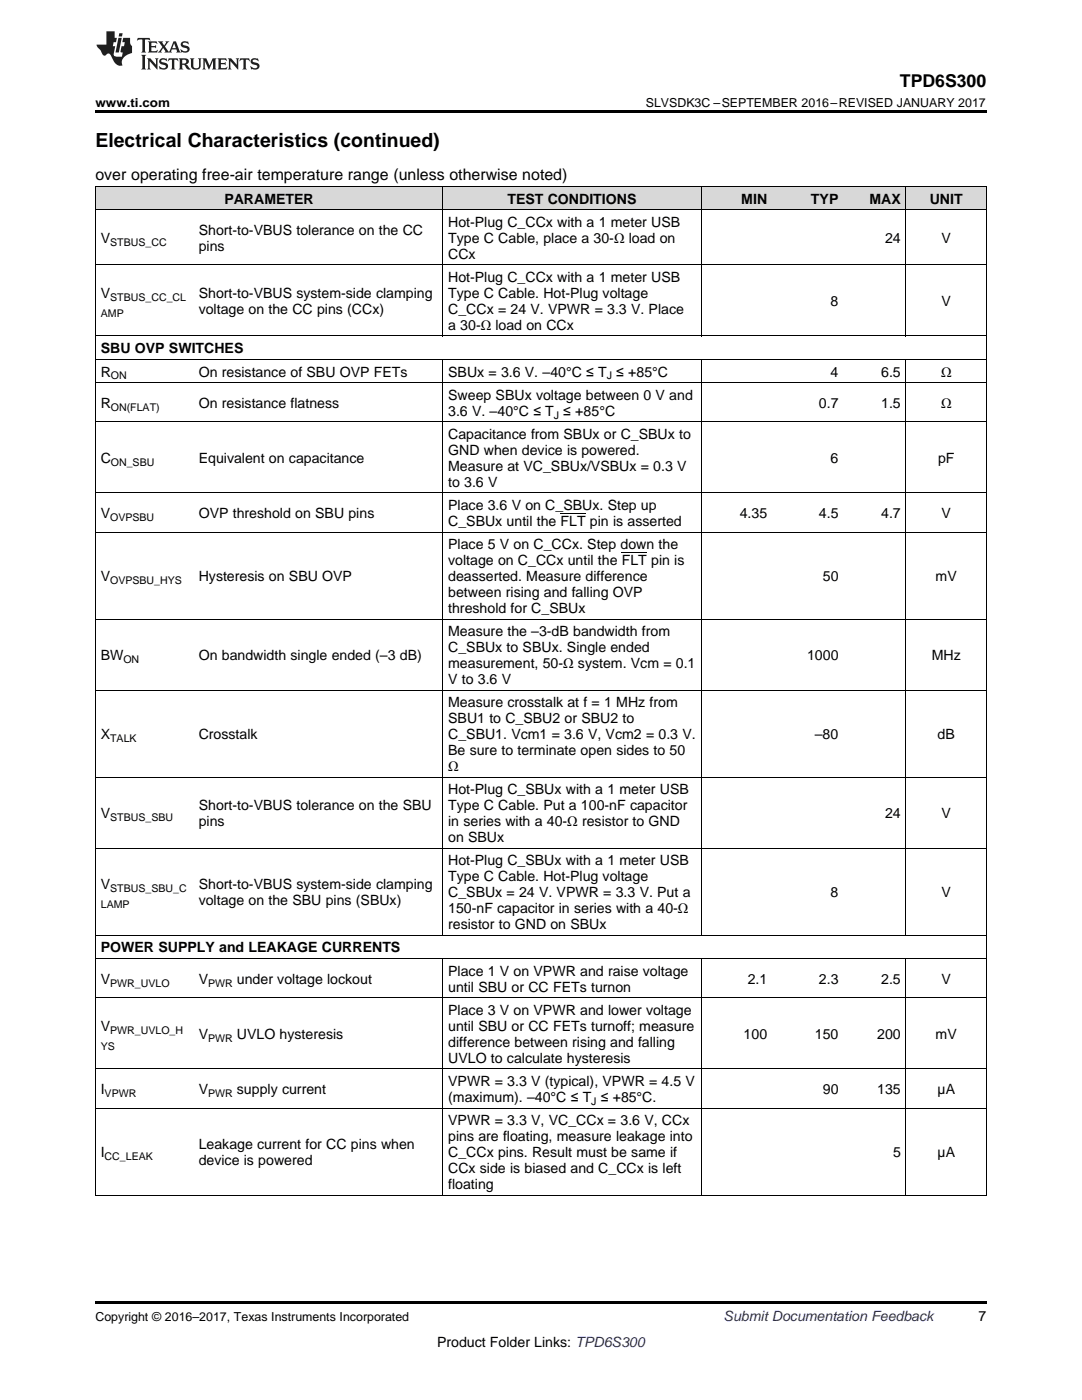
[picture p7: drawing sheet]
<svg xmlns="http://www.w3.org/2000/svg" width="216mm" height="279mm" viewBox="0 0 216 279" stroke-linecap="round" stroke-linejoin="round" font-family="sans-serif">
<defs><g id="words">
<text font-size="3.9" x="19" y="29.3">Electrical Characteristics (continued)</text>
<text font-size="3.5" x="179.6" y="17.3">TPD6S300</text>
<text font-size="3.2" x="19" y="36">over operating free-air temperature range (unless otherwise noted)</text>
<g font-size="2.8">
<text x="44.8" y="40.6">PARAMETER</text>
<text x="101.2" y="40.6">TEST CONDITIONS</text>
<text x="147.9" y="40.6">MIN</text>
<text x="161.8" y="40.6">TYP</text>
<text x="173.5" y="40.6">MAX</text>
<text x="185.5" y="40.6">UNIT</text>
<text x="39.7" y="46.9">Short-to-VBUS tolerance on the CC</text>
<text x="89.4" y="45.3">Hot-Plug C_CCx with a 1 meter USB</text>
<text x="20.1" y="48.5">V</text>
<text x="39.7" y="50.1">pins</text>
<text x="89.4" y="48.5">Type C Cable, place a 30-Ω load on</text>
<text x="89.4" y="51.6">CCx</text>
<text x="176.6" y="48.5">24</text>
<text x="187.9" y="48.5">V</text>
<text x="20.1" y="59.5">V</text>
<text x="39.7" y="59.5">Short-to-VBUS system-side clamping</text>
<text x="89.4" y="56.3">Hot-Plug C_CCx with a 1 meter USB</text>
<text x="89.4" y="59.5">Type C Cable. Hot-Plug voltage</text>
<text x="39.7" y="62.7">voltage on the CC pins (CCx)</text>
<text x="89.4" y="62.7">C_CCx = 24 V. VPWR = 3.3 V. Place</text>
<text x="89.4" y="65.8">a 30-Ω load on CCx</text>
<text x="165.7" y="61.1">8</text>
<text x="187.9" y="61.1">V</text>
<text x="20.1" y="70.5">SBU OVP SWITCHES</text>
<text x="20.1" y="75.1">R</text>
<text x="39.7" y="75.1">On resistance of SBU OVP FETs</text>
<text x="89.4" y="75.1">SBUx = 3.6 V. –40°C ≤ T ≤ +85°C</text>
<text x="165.7" y="75.1">4</text>
<text x="175.8" y="75.1">6.5</text>
<text x="187.8" y="75.1">Ω</text>
<text x="20.1" y="81.4">R</text>
<text x="39.7" y="81.4">On resistance flatness</text>
<text x="89.4" y="79.8">Sweep SBUx voltage between 0 V and</text>
<text x="89.4" y="83">3.6 V. –40°C ≤ T ≤ +85°C</text>
<text x="163.4" y="81.4">0.7</text>
<text x="175.8" y="81.4">1.5</text>
<text x="187.8" y="81.4">Ω</text>
<text x="89.4" y="87.6">Capacitance from SBUx or C_SBUx to</text>
<text x="20.1" y="92.4">C</text>
<text x="39.7" y="92.4">Equivalent on capacitance</text>
<text x="89.4" y="90.8">GND when device is powered.</text>
<text x="89.4" y="94">Measure at VC_SBUx/VSBUx = 0.3 V</text>
<text x="165.7" y="92.4">6</text>
<text x="187.2" y="92.4">pF</text>
<text x="89.4" y="97.2">to 3.6 V</text>
<text x="89.4" y="101.8">Place 3.6 V on C_SBUx. Step up</text>
<text x="20.1" y="103.4">V</text>
<text x="39.7" y="103.4">OVP threshold on SBU pins</text>
<text x="89.4" y="105">C_SBUx until the FLT pin is asserted</text>
<text x="147.6" y="103.4">4.35</text>
<text x="163.4" y="103.4">4.5</text>
<text x="175.8" y="103.4">4.7</text>
<text x="187.9" y="103.4">V</text>
<text x="89.4" y="109.6">Place 5 V on C_CCx. Step down the</text>
<text x="89.4" y="112.8">voltage on C_CCx until the FLT pin is</text>
<text x="20.1" y="116">V</text>
<text x="39.7" y="116">Hysteresis on SBU OVP</text>
<text x="89.4" y="116">deasserted. Measure difference</text>
<text x="89.4" y="119.2">between rising and falling OVP</text>
<text x="164.2" y="116">50</text>
<text x="186.7" y="116">mV</text>
<text x="89.4" y="122.3">threshold for C_SBUx</text>
<text x="20.1" y="131.8">BW</text>
<text x="39.7" y="131.8">On bandwidth single ended (–3 dB)</text>
<text x="89.4" y="127">Measure the –3-dB bandwidth from</text>
<text x="89.4" y="130.2">C_SBUx to SBUx. Single ended</text>
<text x="161" y="131.8">1000</text>
<text x="185.9" y="131.8">MHz</text>
<text x="89.4" y="133.3">measurement, 50-Ω system. Vcm = 0.1</text>
<text x="89.4" y="136.5">V to 3.6 V</text>
<text x="89.4" y="141.2">Measure crosstalk at f = 1 MHz from</text>
<text x="20.1" y="147.5">X</text>
<text x="39.7" y="147.5">Crosstalk</text>
<text x="89.4" y="144.4">SBU1 to C_SBU2 or SBU2 to</text>
<text x="89.4" y="147.5">C_SBU1. Vcm1 = 3.6 V, Vcm2 = 0.3 V.</text>
<text x="162.6" y="147.5">–80</text>
<text x="187.1" y="147.5">dB</text>
<text x="89.4" y="150.7">Be sure to terminate open sides to 50</text>
<text x="89.4" y="153.9">Ω</text>
<text x="39.7" y="161.7">Short-to-VBUS tolerance on the SBU</text>
<text x="89.4" y="158.5">Hot-Plug C_SBUx with a 1 meter USB</text>
<text x="89.4" y="161.7">Type C Cable. Put a 100-nF capacitor</text>
<text x="20.1" y="163.3">V</text>
<text x="39.7" y="164.9">pins</text>
<text x="89.4" y="164.9">in series with a 40-Ω resistor to GND</text>
<text x="176.6" y="163.3">24</text>
<text x="187.9" y="163.3">V</text>
<text x="89.4" y="168.1">on SBUx</text>
<text x="89.4" y="172.7">Hot-Plug C_SBUx with a 1 meter USB</text>
<text x="20.1" y="177.5">V</text>
<text x="39.7" y="177.5">Short-to-VBUS system-side clamping</text>
<text x="89.4" y="175.9">Type C Cable. Hot-Plug voltage</text>
<text x="89.4" y="179.1">C_SBUx = 24 V. VPWR = 3.3 V. Put a</text>
<text x="165.7" y="179.1">8</text>
<text x="187.9" y="179.1">V</text>
<text x="39.7" y="180.7">voltage on the SBU pins (SBUx)</text>
<text x="89.4" y="182.2">150-nF capacitor in series with a 40-Ω</text>
<text x="89.4" y="185.4">resistor to GND on SBUx</text>
<text x="20.1" y="190.1">POWER SUPPLY and LEAKAGE CURRENTS</text>
<text x="20.1" y="196.3">V</text>
<text x="39.7" y="196.3">V</text>
<text x="47.3" y="196.3">under voltage lockout</text>
<text x="89.4" y="194.7">Place 1 V on VPWR and raise voltage</text>
<text x="89.4" y="197.9">until SBU or CC FETs turnon</text>
<text x="149.2" y="196.3">2.1</text>
<text x="163.4" y="196.3">2.3</text>
<text x="175.8" y="196.3">2.5</text>
<text x="187.9" y="196.3">V</text>
<text x="89.4" y="202.6">Place 3 V on VPWR and lower voltage</text>
<text x="20.1" y="205.7">V</text>
<text x="39.7" y="207.3">V</text>
<text x="47.3" y="207.3">UVLO hysteresis</text>
<text x="89.4" y="205.7">until SBU or CC FETs turnoff; measure</text>
<text x="89.4" y="208.9">difference between rising and falling</text>
<text x="148.4" y="207.3">100</text>
<text x="162.6" y="207.3">150</text>
<text x="175" y="207.3">200</text>
<text x="186.7" y="207.3">mV</text>
<text x="89.4" y="212.1">UVLO to calculate hysteresis</text>
<text x="20.1" y="218.3">I</text>
<text x="39.7" y="218.3">V</text>
<text x="47.3" y="218.3">supply current</text>
<text x="89.4" y="216.7">VPWR = 3.3 V (typical), VPWR = 4.5 V</text>
<text x="89.4" y="219.9">(maximum). –40°C ≤ T ≤ +85°C.</text>
<text x="164.2" y="218.3">90</text>
<text x="175" y="218.3">135</text>
<text x="187.1" y="218.3">µA</text>
<text x="89.4" y="224.6">VPWR = 3.3 V, VC_CCx = 3.6 V, CCx</text>
<text x="89.4" y="227.8">pins are floating, measure leakage into</text>
<text x="20.1" y="230.9">I</text>
<text x="39.7" y="229.3">Leakage current for CC pins when</text>
<text x="39.7" y="232.5">device is powered</text>
<text x="89.4" y="230.9">C_CCx pins. Result must be same if</text>
<text x="178.2" y="230.9">5</text>
<text x="187.1" y="230.9">µA</text>
<text x="89.4" y="234.1">CCx side is biased and C_CCx is left</text>
<text x="89.4" y="237.3">floating</text>
<text x="195.3" y="263.6">7</text>
<text x="87.2" y="268.9">Product Folder Links: TPD6S300</text>
</g>
<text font-size="2.8" fill="#0000c8" x="144.4" y="263.6">Submit Documentation Feedback</text>
<g font-size="2.5">
<text x="19" y="21.4">www.ti.com</text>
<text x="128.9" y="21.4">SLVSDK3C –SEPTEMBER 2016–REVISED JANUARY 2017</text>
<text x="19" y="263.6">Copyright © 2016–2017, Texas Instruments Incorporated</text>
</g>
<g font-size="2.1">
<text x="22" y="49">STBUS_CC</text>
<text x="20.1" y="63.2">AMP</text>
<text x="22" y="60">STBUS_CC_CL</text>
<text x="22.1" y="75.7">ON</text>
<text x="121.1" y="75.7">J</text>
<text x="22.1" y="82">ON(FLAT)</text>
<text x="110.5" y="83.5">J</text>
<text x="22.1" y="93">ON_SBU</text>
<text x="22" y="104">OVPSBU</text>
<text x="22" y="116.6">OVPSBU_HYS</text>
<text x="24.6" y="132.3">ON</text>
<text x="22" y="148.1">TALK</text>
<text x="22" y="163.9">STBUS_SBU</text>
<text x="22" y="178">STBUS_SBU_C</text>
<text x="20.1" y="181.2">LAMP</text>
<text x="22" y="196.9">PWR_UVLO</text>
<text x="41.5" y="196.9">PWR</text>
<text x="20.1" y="209.5">YS</text>
<text x="22" y="206.3">PWR_UVLO_H</text>
<text x="41.5" y="207.9">PWR</text>
<text x="20.9" y="218.9">VPWR</text>
<text x="41.5" y="218.9">PWR</text>
<text x="118" y="220.5">J</text>
<text x="20.9" y="231.5">CC_LEAK</text>
</g>
</g></defs>
<g fill="#d8d8d8">
<path d="M19 37.3h19.6v4.6h-19.6z"/>
<path d="M38.6 37.3h49.8v4.6h-49.8z"/>
<path d="M88.4 37.3h51.5v4.6h-51.5z"/>
<path d="M139.9 37.3h14.3v4.6h-14.3z"/>
<path d="M154.2 37.3h14.2v4.6h-14.2z"/>
<path d="M168.4 37.3h12.4v4.6h-12.4z"/>
<path d="M180.8 37.3h16v4.6h-16z"/>
</g>
<path d="M19 22h177.8v.5h-177.8zM19 259.7h177.8v.5h-177.8z" fill="#000"/>
<g fill="none" stroke="#000" stroke-width=".2">
<path d="M19 37.2h177.8v201.3M19.1 37.2v201.3M88.3 37.2v29.9M139.9 37.2v29.9M180.8 37.2v29.9M19 52.9h177.8M19 41.9h177.8M19 76.4h177.8M19 71.7h177.8M19 67h177.8M88.3 71.7v115M139.9 71.7v115"/>
<path d="M180.8 71.7v115M19 98.4h177.8M19 84.2h177.8M19 106.2h177.8M19 137.7h177.8M19 123.6h177.8M19 155.1h177.8M19 169.3h177.8M19 199.1h177.8M19 191.3h177.8M19 186.6h177.8M88.3 191.3v47.2"/>
<path d="M139.9 191.3v47.2M180.8 191.3v47.2M19 213.3h177.8M19 238.5h177.8M19 221.1h177.8"/>
</g>
<g fill="#231f20">
<path d="M27.5 7.6l-.1 .5 .4-.2h.6v.1v2.1l-.2 .4h1l-.3-.4v-2.1l.1-.1h.5l.5 .2-.2-.5zM29.5 8.3l.2 .3v1.5l-.2 .4h1.8l.2-.6a1.04 1.04 0 0 1-1.3 .2v-.7h.6l.3 .2v-.6l-.3 .2h-.6v-.6l.8-.1 .4 .3-.2-.5zM31.5 8.3l.9 1.1-.9 1.1h.8l-.2-.2 .5-.7 .4 .7-.2 .2h1.5l-.1-.2 .1-.4h.9l.1 .4-.2 .2h1l-.3-.3-.7-1.9h-.5l-.9 2-.8-1 .9-1h-.8l.1 .3-.3 .5-.4-.6 .2-.2zM34.7 8.6l.4 1h-.7zM36.3 8.4a.63 .63 0 0 0-.2 .7 .63 .63 0 0 0 .6 .4l.6 .2 .1 .2a.75 .75 0 0 1-.7 .4 .75 .75 0 0 1-.6-.5l.1 .7 .1-.1a1.11 1.11 0 0 0 1.5-.6 1.13 1.13 0 0 0-1.2-.8l-.1-.4a1.04 1.04 0 0 1 1.2 .2l-.2-.5-.1 .1-.5-.2zM28.2 10.9l.2 .4v2.2l-.2 .4h1l-.3-.4v-2.2l.3-.4zM29.3 11.6l.3 .4v1.5l-.3 .4h.8l-.2-.4v-1.3l1.5 1.7v-1.9l.2-.4h-.7l.2 .4v.9l-1.1-1.3zM32 11.8a.62 .62 0 0 0-.2 .7 .62 .62 0 0 0 .6 .4l.6 .1 .1 .3a.76 .76 0 0 1-.7 .3 .76 .76 0 0 1-.6-.4l.1 .7 .1-.1a1.11 1.11 0 0 0 1.5-.6 1.13 1.13 0 0 0-1.2-.8l-.1-.4a1.04 1.04 0 0 1 1.2 .2l-.2-.6-.1 .1-.5-.1zM33.7 11.6l-.2 .6a.61 .61 0 0 1 .8-.3v1.6l-.2 .4h.9l-.2-.4v-1.6a.63 .63 0 0 1 .8 .3l-.2-.6zM35.6 11.6l.3 .4v1.5l-.3 .4h1l-.2-.2v-.8l.5 .2a.76 .76 0 0 0 1.2 .7l-1-1a.58 .58 0 0 0 .6-.5 .58 .58 0 0 0-.5-.6zM36.4 11.9h.1a.45 .45 0 0 1 .5 .1 .45 .45 0 0 1 .1 .5l-.7 .2zM37.9 11.6l.2 .2a2.17 2.17 0 0 0 .3 1.9 .99 .99 0 0 0 1.6-.6v-1.1l.2-.4h-.7l.2 .2a1.92 1.92 0 0 1-.2 1.8 .6 .6 0 0 1-.9-.5v-1.1l.2-.4zM40.4 11.6l.2 .4v1.5l-.2 .4h.7l-.2-.4v-1.4l.8 1.8 .8-1.8v1.4l-.2 .4h.9l-.2-.4v-1.5l.2-.4h-.8l-.6 1.5-.6-1.5zM43.4 11.6l.2 .4v1.5l-.2 .4h1.8l.2-.6a1.04 1.04 0 0 1-1.3 .1v-.6h.5l.4 .2v-.6l-.4 .2h-.5v-.7h.8l.3 .3-.1-.6zM45.5 11.6l.2 .4v1.5l-.2 .4h.7l-.2-.4v-1.3l1.5 1.7v-1.9l.2-.4h-.7l.2 .4v.9l-1.1-1.3zM47.9 11.6l-.1 .6a.61 .61 0 0 1 .8-.3v1.6l-.3 .4h1l-.3-.4 .1-1.6a.63 .63 0 0 1 .7 .3l-.1-.6zM50.2 11.8a.62 .62 0 0 0-.2 .7 .62 .62 0 0 0 .6 .4l.6 .1 .2 .3a.76 .76 0 0 1-.8 .3 .76 .76 0 0 1-.6-.4l.1 .7 .2-.1a1.11 1.11 0 0 0 1.5-.6 1.13 1.13 0 0 0-1.3-.8l-.1-.4a1.04 1.04 0 0 1 1.2 .2l-.1-.6-.2 .1-.5-.1z"/>
<path d="M21.2 6.3v2.6h-1.9l.1 .4 .7 .9a.91 .91 0 0 0 1 .8 .56 .56 0 0 1 .5-.3 .56 .56 0 0 1 .5 .3l.4 .8a1.53 1.53 0 0 0 1.9 1.2 1.54 1.54 0 0 1 1-2.1l.9-.3v-1.4a1.52 1.52 0 0 1-.3-1.6h-1.4l-.2 .8h.5l-.2 .8h-.4l-.2 1v.2l.4 .1-.2 .8a1.93 1.93 0 0 1-1.6-.3l.3-1.8h-.5l.2-.8h.4l.2-.8h-.4v-1.3zM23.6 7.6l-.6 2.9h.7l.6-2.9zM23.8 6.6l-.1 .7h.6l.2-.7z"/>
</g>
<path d="M111.9 102.5h5M124.1 110.3h5" fill="none" stroke="#000" stroke-width=".2"/>
<use href="#words"/>
</svg>
